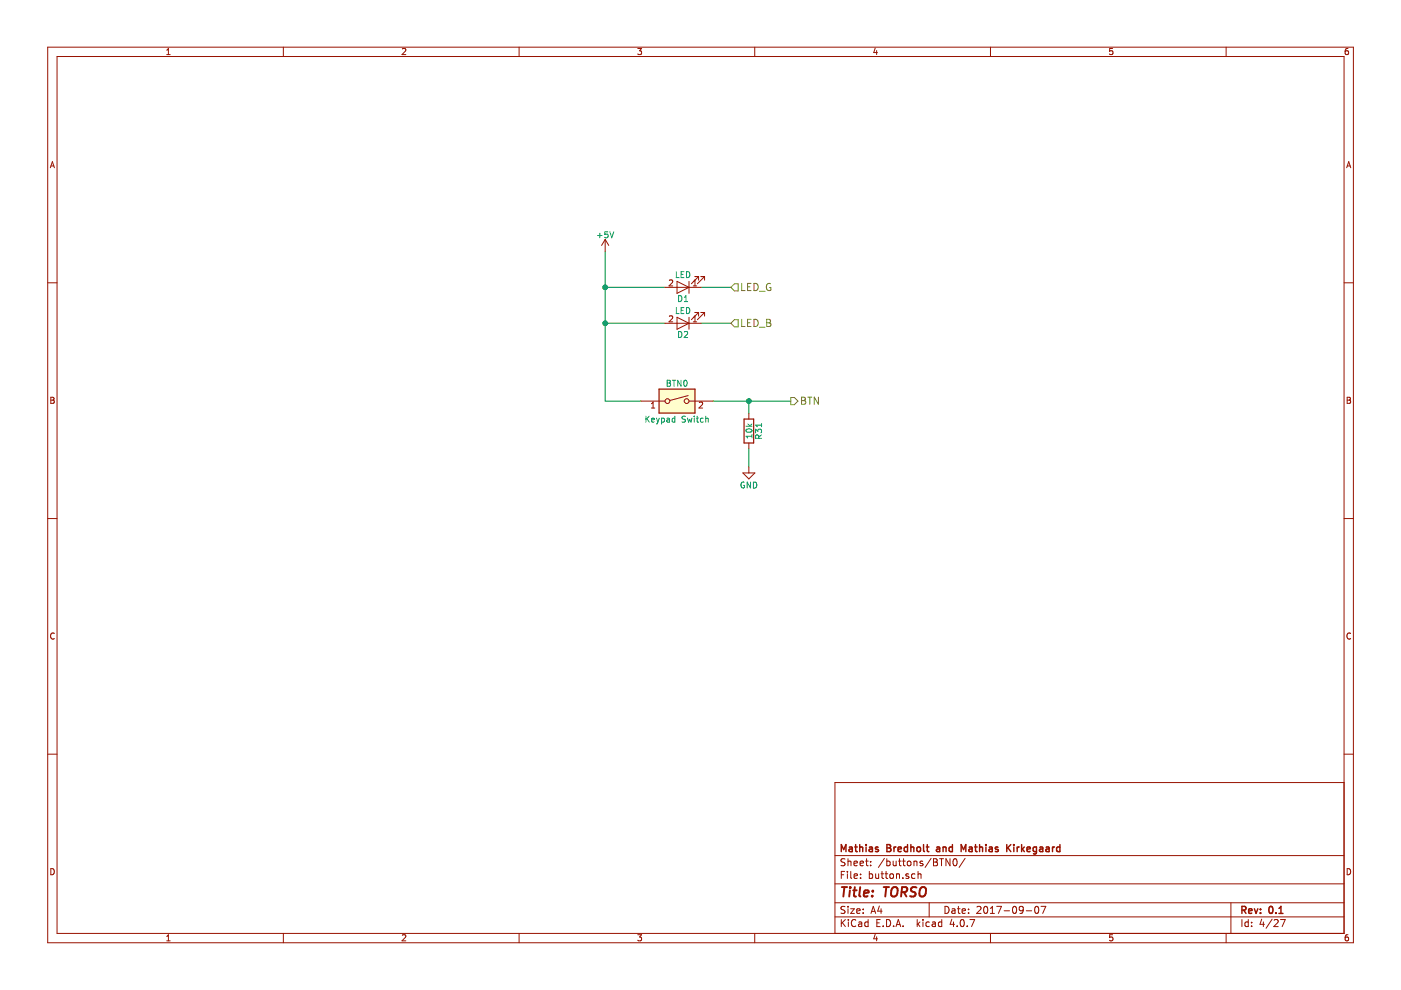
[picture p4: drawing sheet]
<svg xmlns="http://www.w3.org/2000/svg" width="297mm" height="210mm" viewBox="0 0 297 210" stroke-linecap="round" stroke-linejoin="round" font-family="sans-serif">
<path d="M139.7 82.5h7.6v5.1h-7.6zM157.8 88.8h2v5.1h-2z" fill="none" stroke="#981200" stroke-width=".25"/>
<g fill="none" stroke="#981200" stroke-width=".21">
<path d="M10.1 10h276.8v189.9h-276.8zM12.1 12h272.9v185.9h-272.9zM35.3 11.6h.8M35.3 10.6l.4-.3v1.3M60.1 10v2M85.3 10.4l.5-.1 .2 .3-.8 1h.8M110.1 10v2M135.2 10.3h.8l-.4 .5h.3l.1 .2v.4l-.2 .2-.6-.2M160 10v2M185.6 10.2l-.3 .9h.7M185.9 10.7v.9M210 10v2"/>
<path d="M235.9 10.3h-.6l-.1 .6 .6-.1 .2 .5-.3 .3-.5-.2M260 10v2M285.8 10.3h-.4l-.2 .3v.7l.2 .3 .5-.2v-.4l-.1-.2h-.4l-.2 .2M10.7 35.6l.4-1.3 .4 1.3M10.8 35.2h.6M285.5 35.6l.5-1.3 .4 1.3M285.7 35.2h.6M10.1 60h2M128.3 50.8l-.8 1.2M128.3 50.8v2.5M128.3 50.8l.8 1.2M141.9 59.5l.5-.1 .2 .3-.8 .9h.8"/>
<path d="M143.5 59.7l2.6 1.2-2.6 1.3zM146.1 59.7v2.5M147.1 59.7h-.1M147.2 59.5l.1-.1v1.2M147.3 58.6h.8M148.1 58.6v.8M148.1 58.6l-1.5 1.6M148.6 58.6h.8M149.4 58.6v.8M149.4 58.6l-1.5 1.6M285 60h1.9M141 68.5h7.6"/>
<path d="M141 60.9h7.6M141.9 67.1l.5-.1 .2 .3-.8 .9h.8M143.5 67.3l2.6 1.2-2.6 1.3zM146.1 67.3v2.5M147 68.2h.7M147 60.6h.7M147.1 67.3h-.1M147.2 67.1l.1-.1v1.2M147.3 66.3h.8M148.1 66.3l-1.5 1.5M148.1 66.3v.7M148.6 66.3h.8"/>
<path d="M149.4 66.3l-1.5 1.5M149.4 66.3v.7M10.8 84.2h.4l.3 .3-.3 .3 .3 .3-.2 .4h-.5zM10.8 84.8h.4M135.9 85h5.1M138.1 86.5h.7M138.1 85.6l.4-.4v1.3M145.9 83.9l-3.9 1M146.1 85h5.1M148.3 85.3l.4-.1 .3 .4-.8 .9h.8M158.8 87.6v1.2M158.8 93.9v1.3"/>
<path d="M158.8 99v1.3M285.6 84.2h.5l.2 .3-.2 .3 .3 .3-.3 .4h-.5zM285.6 84.8h.5M10.1 109.9h2M157.5 100.3h2.5l-1.2 1.2zM285 109.9h1.9M11.5 134.3a.58 .58 0 0 0-.8 .5 .58 .58 0 0 0 .8 .6M286.4 134.3a.58 .58 0 0 0-.8 .5 .58 .58 0 0 0 .8 .6M10.1 159.9h2M285 159.9h1.9M285 165.9h-108v32M10.8 184.2a.65 .65 0 0 1 .7 .6 .65 .65 0 0 1-.7 .7z"/>
<path d="M35.3 198.5l.4-.3v1.3M35.3 199.5h.8M60.1 197.9v2M85.3 198.3l.5-.1 .2 .3-.8 1h.8M110.1 197.9v2M135.2 198.2h.8l-.4 .5h.3l.1 .2v.5l-.2 .1-.6-.1M160 197.9v2M177 194.4h108M177 191.4h108M177 187.4h108M177 181.4h108M178.4 185.5h.5"/>
<path d="M178.4 195v1.5M178.6 195.6l.6 .9M179.1 184.8h-.7v1.5M179.2 192.2h-.6l-.3 .2 .1 .4 .7 .3v.4l-.2 .2-.6-.1M179.2 182.1h-.6l-.3 .2 .1 .3 .7 .4v.4l-.2 .2-.6-.1M179.2 195l-.8 .8M179.7 184.8v.1M179.7 185.3v1M179.8 182.1v1.5M179.8 192.2v.1M179.8 192.7v1M179.8 182.7l.2-.1h.4v1"/>
<path d="M179.9 195v.1M179.9 195.5v1M180.4 192.7h.7l-.7 1h.7M180.4 184.8v1.3l.2 .2M181.1 183.1l.7-.2-.1-.3h-.4l-.2 .2v.7h.6M181.1 185.8l.7-.2-.1-.3h-.4l-.2 .2 .1 .7h.5M181.4 195.1a.71 .71 0 0 0-1 .5 .71 .71 0 0 0 .8 .9l.2-.2M181.6 193.2l.8-.2-.1-.2-.4-.1-.3 .2 .1 .7h.6M182.1 195.5h.6v1M182.4 183.1l.7-.2-.1-.3h-.4l-.2 .2v.7h.6M182.5 186.1v.2M182.5 185.3v.2"/>
<path d="M182.7 195.8l-.7 .3 .2 .4 .5-.1M183 193.5v.2M183 192.8v.1M183.5 182.6h.6M183.7 182.1v1.3l.4 .2M184.1 195.5h-.5l-.3 .2 .1 .6 .2 .2 .5-.1M184.1 195v1.5M184.3 185.3h.4l.3 .2-.1 .7h-.6M184.3 184.8v1.5M184.6 183.4v.2M184.6 182.6v.2M184.7 193.7l.4-1.5 .6 1.5"/>
<path d="M184.8 193.2h.7M185.6 198.1l-.3 .9h.7M185.7 185.3v.9l.4 .1 .2-.2M185.9 198.6v.9M185.9 195.7h.5M186.3 185.3v1M186.4 192.1l-.3 1.1h.9M186.6 195h-.7v1.5h.7M186.8 192.7v1M186.8 185.3h.6M187 184.8v1.3l.4 .2M187.3 196.3v.2"/>
<path d="M187.5 182l-1.3 1.9M187.7 185.3h.5M187.9 184.8v1.3l.3 .2M188 195a.76 .76 0 0 1 .8 .7 .76 .76 0 0 1-.8 .8zM188 182.6h.4l.3 .3-.1 .6h-.6M188 182.1v1.5M188.7 185.4l.2-.1 .5 .1v.6l-.1 .2-.4 .1-.2-.2zM189.4 182.6v.9l.4 .1 .2-.2M189.5 196.3v.2M190 196.5l.5-1.5 .5 1.5M190 182.6v1M190.1 185.4l.2-.1h.4v1"/>
<path d="M190.1 185.3v1M190.1 196h.7M190.5 182.6h.6M190.7 182.1v1.3l.4 .2M191.4 182.6h.5M191.4 186.1v.2M191.5 196.3v.2M191.6 182.1v1.3l.3 .2M192.4 182.7l.2-.1 .5 .1v.6l-.1 .2-.4 .1-.2-.2zM192.6 185.3h-.3l-.2 .2v.2l.5 .1v.4h-.5M193.8 182.7l.2-.1h.4v1M193.8 182.6v1"/>
<path d="M194 185.3h-.4l-.3 .2v.6l.3 .2 .4-.1M194.5 195v1.5M194.6 195.9l.4 .6M194.6 185.4l.2-.1h.4l.1 1M194.6 184.8v1.5M195 195.5l-.5 .5M195.6 182.6h-.3l-.3 .2 .1 .2 .5 .1v.4h-.6M195.7 195v.1M195.7 195.5v1M197 191.4v3M197 195.5h-.4l-.3 .2 .1 .6 .2 .2 .4-.1M197.4 182l-1.3 1.9"/>
<path d="M197.7 195.5h.6v1M197.9 182.1h.5l.3 .2-.3 .5 .3 .1 .1 .4-.3 .3h-.6zM197.9 182.8h.5M198.3 195.8l-.7 .3 .2 .4 .5-.1M199.2 182.1h.9M199.6 182.1v1.5M199.7 195.5h-.5l-.2 .2v.6l.2 .2 .5-.1M199.7 195v1.5M200.4 192.2a.76 .76 0 0 1 .8 .7 .76 .76 0 0 1-.8 .8zM201.4 182.1v1.5l-.8-1.5v1.5M201.8 194.9l-.4 1.1h1M201.9 192.8h.5l.1 .9"/>
<path d="M202.2 195.5v1M202.2 182.2l.2-.1a.8 .8 0 0 1 .5 .7 .8 .8 0 0 1-.5 .8l-.3-.6zM202.5 193l-.7 .3 .2 .4 .5-.1M202.9 196.3v.2M203 192.7h.6M203.2 192.2v1.3l.4 .2M203.7 195.1l.2-.1a.8 .8 0 0 1 .6 .7 .8 .8 0 0 1-.6 .8l-.3-.6zM204 193.2l.7-.2-.1-.2-.4-.1-.2 .2 .1 .7h.5M204.6 182l-1.2 1.9M205.1 196.3v.2M205.4 193.5v.2M205.4 192.8v.1"/>
<path d="M205.6 195h1.1l-.7 1.5M207.1 192.3l.6-.1 .3 .4-.9 1.1h.9M208.7 192.3l.2-.1a.8 .8 0 0 1 .5 .7 .8 .8 0 0 1-.5 .8l-.3-.6zM210 193.7h.8M210 192.6l.4-.4v1.5M210 197.9v2M211.3 192.2h1l-.6 1.5M212.9 193.1h1.1M214.8 192.3l.2-.1a.8 .8 0 0 1 .6 .7 .8 .8 0 0 1-.6 .8l-.3-.6zM217 192.8l-.3 .3h-.3l-.3-.3v-.4l.3-.2h.3l.3 .2a1.01 1.01 0 0 1-.5 1.3h-.3M217.6 193.1h1.1M219.5 192.3l.2-.1a.8 .8 0 0 1 .5 .7 .8 .8 0 0 1-.5 .8l-.3-.6z"/>
<path d="M220.7 192.2h1l-.6 1.5M235.9 198.2h-.6l-.1 .6 .6-.1 .2 .5-.3 .3-.5-.1M260 197.9v2M261 191.4v6.5M263.3 195v1.5M264.7 195.5h-.5l-.3 .2 .1 .6 .2 .2 .5-.1M264.7 195v1.5M265.4 196.3v.2M265.4 195.5v.2M267.5 194.9l-.4 1.1h1M267.9 195.5v1M269.7 194.9l-1.3 1.9"/>
<path d="M270.1 195.1l.6-.1 .3 .4-.9 1.1h.9M271.5 195h1l-.7 1.5M285.6 184.2a.65 .65 0 0 1 .8 .6 .65 .65 0 0 1-.8 .7zM285.8 198.2h-.4l-.2 .3v.7l.2 .3 .5-.1v-.5l-.1-.2h-.4l-.2 .2"/>
<circle cx="141.5" cy="85" r=".51"/>
<circle cx="145.6" cy="85" r=".51"/>
</g>
<g fill="none" stroke="#009596" stroke-width=".21">
<path d="M126.7 49.9h1M127.2 49.5v.9M128.9 49.1h-.6l-.1 .6h.7v.6l-.2 .1-.5-.1M129.3 49.1l.4 1.3 .4-1.3M143.4 57.6v1.3h.6M144.4 58.2h.4M145 57.6h-.6v1.3h.6M145.5 57.6a.64 .64 0 0 1 .8 .6 .64 .64 0 0 1-.8 .7zM143.4 65.2v1.3h.6M143.9 62.7a.64 .64 0 0 1 .7 .6 .64 .64 0 0 1-.7 .6zM143.9 70.3a.64 .64 0 0 1 .7 .6 .64 .64 0 0 1-.7 .7zM144.4 65.8h.4"/>
<path d="M145 65.2h-.6v1.3h.6M145.1 70.4l.5-.1 .2 .3-.8 1h.8M145.1 63.9h.7M145.1 63l.3-.3v1.2M145.5 65.2a.64 .64 0 0 1 .8 .7 .64 .64 0 0 1-.8 .6zM136.9 88.2v1.3M137.1 88.8l.6 .7M137.7 88.2l-.8 .8M138.2 89.1l.5-.1v-.3l-.4-.1-.1 .2v.6h.5M139.2 88.6l.3 .9M139.5 89.5l-.3 .4M139.8 88.6l-.3 .9"/>
<path d="M140.3 88.7l.3-.1 .3 .3-.2 .5h-.4M140.3 88.6v1.3M141.4 88.7h.5v.8M141.5 80.6h.4l.2 .3-.2 .3 .2 .1 .1 .3-.3 .3h-.4zM141.5 81.2h.4M141.9 89l-.5 .2 .1 .3 .4-.1M142.6 80.6h.7M142.9 80.6v1.3M143.1 88.7l-.4-.1-.2 .3 .1 .5h.5M143.1 88.2v1.3M144.4 80.6v1.3l-.7-1.3v1.3M145.1 80.7l.1-.1a.67 .67 0 0 1 .5 .7 .67 .67 0 0 1-.5 .6l-.2-.5z"/>
<path d="M145.3 88.3h-.6v.4a.54 .54 0 0 1 .6 .7l-.2 .1-.5-.1M145.8 88.6l.2 .9 .2-.6 .3 .6 .2-.9M147.2 88.2v.1M147.2 88.6v.9M147.6 88.6h.5M147.8 88.2v1.1l.3 .2M149.1 88.7l-.4-.1-.2 .3 .1 .5h.5M149.6 88.8l.2-.2 .3 .1 .1 .8M149.6 88.2v1.3M158.2 90.4h1.2M158.2 91.1a.76 .76 0 0 1 1.2 .3 .74 .74 0 0 1-1.2-.2zM158.6 89.9l.5 .5"/>
<path d="M159.4 92.1v.8M159.4 92.5h-1.2l.3 .4M159.4 89.9l-.4 .3M160.2 91.8v-.8l.5 .4 .1-.3h.5l.2 .1-.2 .6M160.9 92.9l-.1-.6h-.5l-.1 .6h1.3M161.5 92.2l-.6 .4M161.5 89.8v.7M161.5 90.1h-1.3l.4 .4M157.8 102.3a.59 .59 0 0 0-.7 .5 .59 .59 0 0 0 .7 .6l.1-.5h-.3M159.1 102.2v1.3l-.7-1.3v1.3M159.7 102.2a.64 .64 0 0 1 .8 .6 .64 .64 0 0 1-.8 .7z"/>
</g>
<path d="M128.3 53.3v31.7h7.6M128.3 68.5h12.7M128.3 60.9h12.7M148.6 68.5h6.4M148.6 60.9h6.4M151.2 85h16.5M158.8 85v2.6M158.8 95.2v3.8" fill="none" stroke="#009300" stroke-width=".21"/>
<g fill="#009300" stroke="#009300" stroke-width=".21">
<circle cx="158.8" cy="85" r=".51"/>
<circle cx="128.3" cy="60.9" r=".51"/>
<circle cx="128.3" cy="68.5" r=".51"/>
</g>
<g fill="none" stroke="#969400" stroke-width=".21">
<path d="M155 60.9l.7-.7h.8v1.5h-.8zM155.7 67.8h.8v1.5h-.8l-.7-.8zM157.3 67.7v1.5h.7M157.3 60.1v1.5h.7M158.5 68.4h.5M158.5 60.8h.5M159.2 67.7h-.7v1.5h.7M159.2 60.1h-.7v1.5h.7M159.9 67.7a.77 .77 0 0 1 .9 .8 .77 .77 0 0 1-.9 .7zM159.9 60.1a.77 .77 0 0 1 .9 .7 .77 .77 0 0 1-.9 .8zM161 69.4h1.2M161 61.8h1.2"/>
<path d="M162.6 67.7h.5l.3 .3-.3 .4 .3 .2v.3l-.3 .3h-.5zM162.6 68.4h.5M163.4 60.2a.71 .71 0 0 0-.9 .6 .71 .71 0 0 0 .9 .7v-.5h-.3M167.7 84.3h.7l.8 .7-.8 .8h-.7zM169.9 84.2h.6l.3 .3-.3 .4 .3 .2v.3l-.3 .3h-.6zM169.9 84.9h.6M171.3 84.2h.8M171.7 84.2v1.5M173.5 84.2v1.5l-.9-1.5v1.5"/>
</g>
<path d="M139.7 82.5h7.6v5.1h-7.6z" fill-rule="evenodd" fill="#fffecd" stroke="#fffecd" stroke-width=".25"/>
<g fill="none" stroke="#981200" stroke-width=".3">
<path d="M180.1 179.7h.6v.9M180.7 179.9l-.7 .3 .2 .4 .5-.1M181.2 179.6h.6M181.4 179.1v1.3l.4 .2M182.3 179.7l.2-.1 .4 .1v.9M182.3 179.1v1.5M183.6 179.1v.1M183.6 179.6v1M184.3 179.7h.6l.1 .9M185 179.9l-.7 .3 .2 .4 .5-.1M186.2 179.7l-.4-.1-.2 .2 .1 .2 .5 .1v.4h-.6M188 179.1h.6l.2 .2-.2 .5 .2 .1 .1 .4-.3 .3h-.6z"/>
<path d="M188 179.8h.6M189.5 179.6v1M190 179.6l-.5 .3M192.4 179.7l-.4-.1-.3 .3 .1 .5 .2 .2 .4-.1M192.4 179.1v1.5M193.1 179.7l.2-.1 .4 .1 .1 .9M193.1 179.1v1.5M194.5 179.7l.2-.1 .4 .1 .1 .6-.2 .2-.3 .1-.2-.2zM195.8 179.1v1.3l.2 .2M196.4 179.6h.6M196.6 179.1v1.3l.4 .2M198.6 179.7h.6v.9"/>
<path d="M199.2 179.9l-.7 .3 .3 .4 .4-.1M199.9 179.7l.3-.1 .3 .1 .1 .9M199.9 179.6v1M201.9 179.7l-.4-.1-.3 .3 .1 .5 .2 .2 .4-.1M201.9 179.1v1.5M205.5 179.7h.6v.9M206.1 179.9l-.7 .3 .2 .4 .5-.1M206.6 179.6h.6M206.8 179.1v1.3l.4 .2M207.7 179.7l.2-.1 .4 .1v.9M207.7 179.1v1.5M209 179.1v.1"/>
<path d="M209 179.6v1M209.7 179.7h.6l.1 .9M210.4 179.9l-.7 .3 .2 .4 .5-.1M211.6 179.7l-.4-.1-.2 .2 .1 .2 .5 .1v.4h-.6M213.5 179.1v1.5M213.7 179.7l.6 .9M214.3 179.1l-.8 .8M215 179.1v.1M215 179.6v1M215.7 179.6v1M216.1 179.6l-.4 .3M216.6 179.1v1.5"/>
<path d="M217.2 179.6l-.6 .5M219.7 179.7l-.4-.1-.3 .3 .1 .5 .2 .2 .4-.1M219.7 179.6v1.3l-.2 .2-.4-.1M220.5 179.7h.5l.1 .9M221.1 179.9l-.7 .3 .2 .4 .5-.1M221.8 179.7h.6v.9M222.4 179.9l-.7 .3 .3 .4 .4-.1M223.2 179.6v1M223.6 179.6l-.4 .3M224.7 179.7l-.4-.1-.3 .3 .1 .5 .2 .2 .4-.1M224.7 179.1v1.5M178.4 180.6v-1.5l.5 1 .5-1v1.5"/>
<path d="M190.4 180.1l.7-.2v-.2l-.5-.1-.2 .2 .1 .7h.6M203.8 180.6v-1.5l.5 1 .5-1v1.5M216.8 180l.4 .6M217.7 180.1l.8-.2-.1-.2-.4-.1-.3 .2 .1 .7h.6M263.3 193l.7-.1 .2-.2-.1-.4-.2-.1h-.6v1.5M263.7 193l.5 .7M264.7 193.2l.7-.2v-.2l-.4-.1-.3 .2 .1 .7h.6M266 192.7l.3 1 .4-1M267.2 193.5v.2M267.2 192.8v.1M269.2 192.3l.2-.1a.8 .8 0 0 1 .5 .7 .8 .8 0 0 1-.5 .8l-.4-.6zM270.5 193.5v.2"/>
<path d="M271.2 193.7h.8M271.2 192.6l.4-.4v1.5"/>
</g>
<g fill="none" stroke="#981200" stroke-width=".41">
<path d="M178.5 188.1h1.1M179 188.1l-.2 2M180.2 188.8l-.2 1.3M180.3 188.1l-.1 .2M180.3 188.1l.1 .1-.2 .1M180.9 188.8h.7M181.2 188.1l-.2 1.7 .1 .2 .4 .1M182.4 188.1l-.2 1.7 .2 .3M183.2 189.4l1-.2-.1-.4h-.8l-.2 1 .3 .3 .6-.1M184.9 189.9v.2M185.1 188.8l-.1 .2M185.1 188.8l-.2 .1 .1 .1"/>
<path d="M187.4 188.1h1.1M187.9 188.1l-.2 2M189.3 188.2h.8a1.17 1.17 0 0 1-.8 1.9l-.2-.1a1.44 1.44 0 0 1 .2-1.8zM191.1 189.1l1-.1a.55 .55 0 0 0 .1-.8l-.9-.1-.3 2M191.6 189.1l.6 1M194.3 188.2l-.7-.1-.4 .2v.5l.8 .4 .1 .5-.4 .4-.8-.1M195.2 188.4a.66 .66 0 0 1 1.1 0 1.43 1.43 0 0 1-.6 1.7l-.6-.1a1.49 1.49 0 0 1 .1-1.6z"/>
</g>
</svg>
